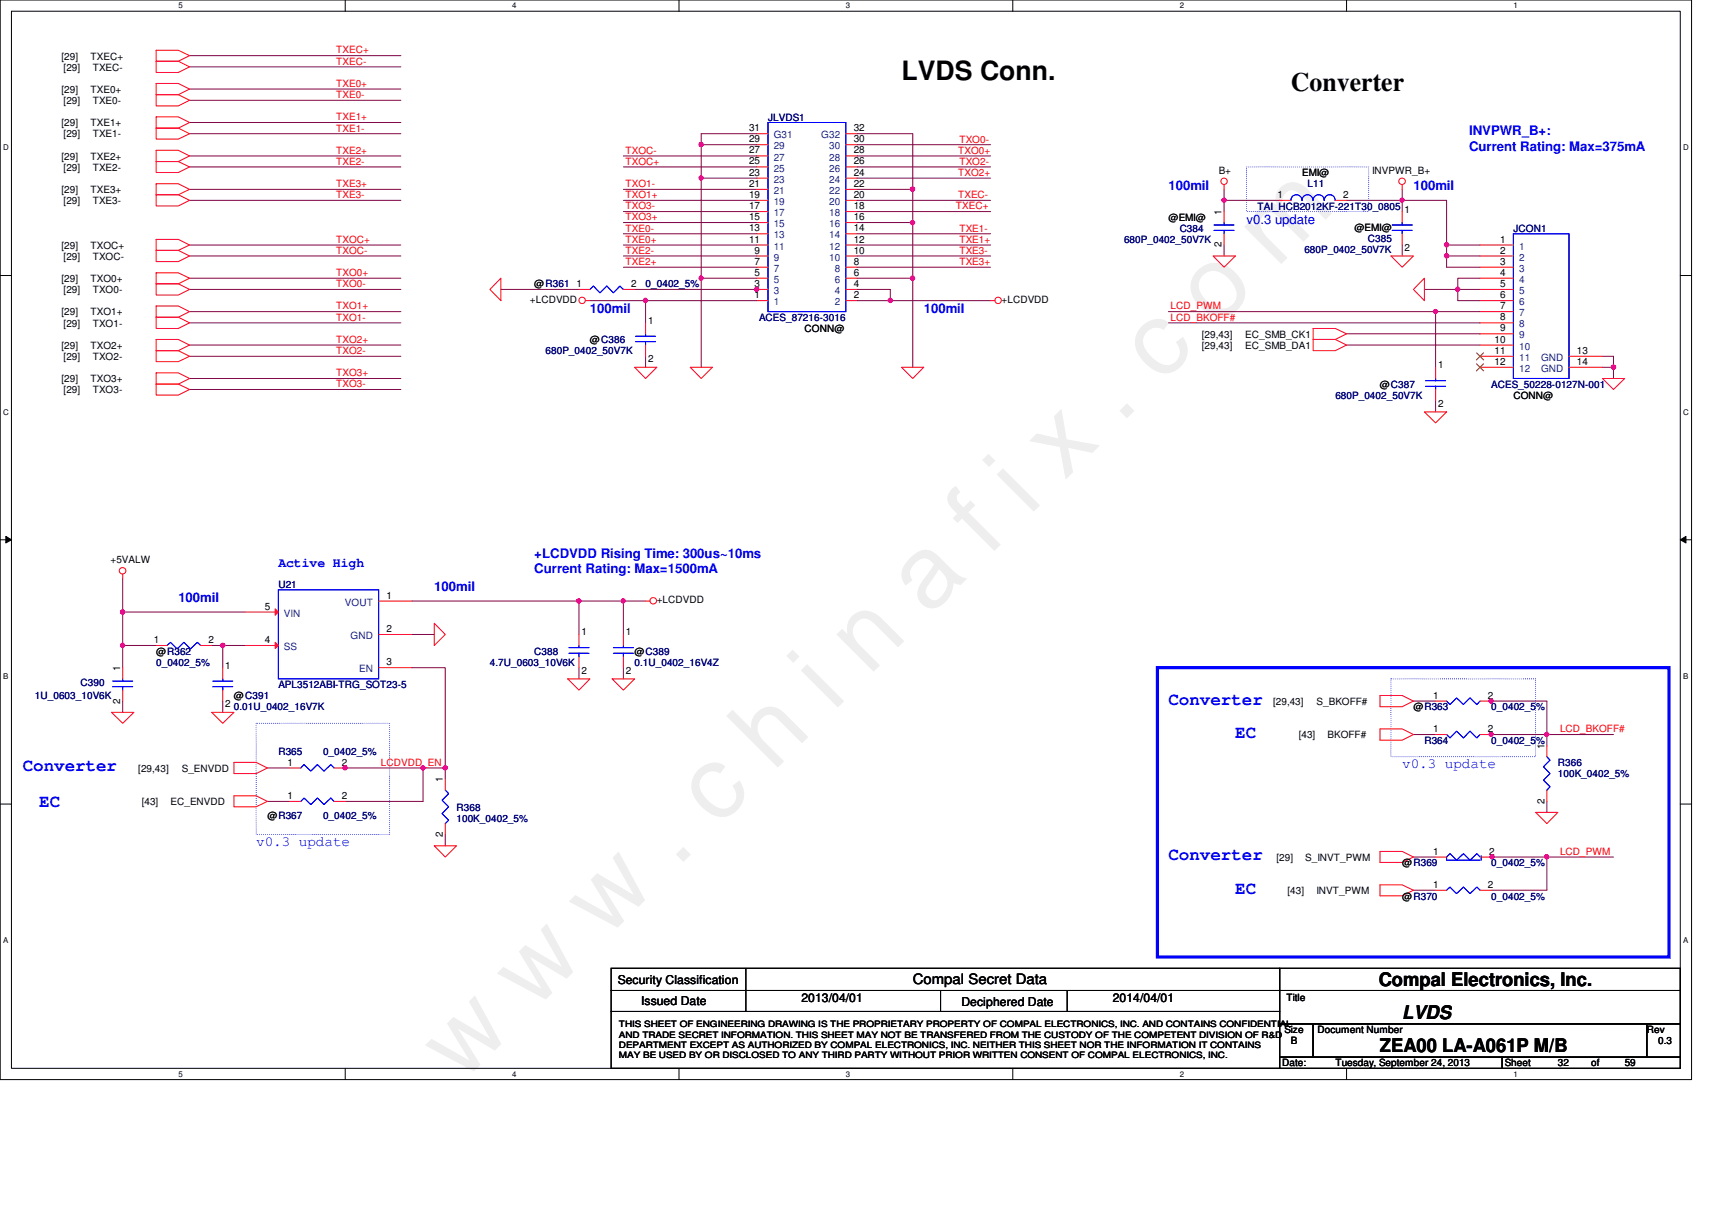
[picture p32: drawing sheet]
<svg xmlns="http://www.w3.org/2000/svg" width="297mm" height="210mm" viewBox="0 0 297 210" stroke-linecap="round" stroke-linejoin="round" font-family="sans-serif">
<defs><g id="words">
<text font-size="17.6" fill="#f0f" x="80.1" y="188" transform="rotate(-45 80.1 188)">w w w . c h i n a f i x . c o m</text>
<g font-size="4.6">
<text x="156.4" y="13.9">LVDS Conn.</text>
<text x="224" y="15.8">Converter</text>
</g>
<g font-size="3.3">
<text x="239.2" y="171">Compal Electronics, Inc.</text>
<text x="243.3" y="176.7">LVDS</text>
<text x="239.4" y="182.5">ZEA00 LA-A061P M/B</text>
</g>
<g font-size="3" fill="#00f">
<text x="202.7" y="122.3">Converter</text>
<text x="214.3" y="128">EC</text>
<text x="3.9" y="133.8">Converter</text>
<text x="6.8" y="140">EC</text>
<text x="202.7" y="149.3">Converter</text>
<text x="214.3" y="155.1">EC</text>
</g>
<g font-size="2.5" fill="#00f">
<text x="243.3" y="133.3">v0.3 update</text>
<text x="44.4" y="146.8">v0.3 update</text>
</g>
<text font-size="2.5" x="158.4" y="170.8">Compal Secret Data</text>
<g font-size="2.3" fill="#00f">
<text x="254.9" y="23.4">INVPWR_B+:</text>
<text x="254.9" y="26.1">Current Rating: Max=375mA</text>
<text x="202.7" y="33">100mil</text>
<text x="245.2" y="33">100mil</text>
<text x="216.3" y="38.8">v0.3 update</text>
<text x="102.4" y="54.3">100mil</text>
<text x="160.3" y="54.3">100mil</text>
<text x="48.3" y="98.4">Active High</text>
<text x="92.7" y="96.7">+LCDVDD Rising Time: 300us~10ms</text>
<text x="92.7" y="99.5">Current Rating: Max=1500mA</text>
<text x="30.9" y="104.4">100mil</text>
<text x="75.3" y="102.5">100mil</text>
</g>
<g font-size="2.1">
<text x="107.2" y="170.7">Security Classification</text>
<text x="139.1" y="173.8">2013/04/01</text>
<text x="193.1" y="173.8">2014/04/01</text>
<text x="111.2" y="174.3">Issued Date</text>
<text x="166.8" y="174.5">Deciphered Date</text>
</g>
<g font-size="1.7">
<text x="10.7" y="10.3">[29]</text>
<text x="15.7" y="10.3">TXEC+</text>
<text x="10.7" y="16.1">[29]</text>
<text x="11" y="12.2">[29]</text>
<text x="15.7" y="16.1">TXE0+</text>
<text x="16.1" y="12.2">TXEC-</text>
<text x="10.7" y="21.9">[29]</text>
<text x="11" y="23.8">[29]</text>
<text x="11" y="18">[29]</text>
<text x="15.7" y="21.9">TXE1+</text>
<text x="16.1" y="23.8">TXE1-</text>
<text x="16.1" y="18">TXE0-</text>
<text x="130" y="22.8">31</text>
<text x="148.1" y="22.8">32</text>
<text x="10.7" y="27.7">[29]</text>
<text x="11" y="29.6">[29]</text>
<text x="15.7" y="27.7">TXE2+</text>
<text x="16.1" y="29.6">TXE2-</text>
<text x="130" y="28.5">25</text>
<text x="130" y="26.6">27</text>
<text x="130" y="24.7">29</text>
<text x="148.1" y="28.5">26</text>
<text x="148.1" y="26.6">28</text>
<text x="148.1" y="24.7">30</text>
<text x="10.7" y="33.5">[29]</text>
<text x="11" y="35.4">[29]</text>
<text x="15.7" y="33.5">TXE3+</text>
<text x="16.1" y="35.4">TXE3-</text>
<text x="130" y="34.3">19</text>
<text x="130" y="32.4">21</text>
<text x="130" y="30.5">23</text>
<text x="148.1" y="34.3">20</text>
<text x="148.1" y="32.4">22</text>
<text x="148.1" y="30.5">24</text>
<text x="211.5" y="30.2">B+</text>
<text x="221.7" y="34.3">1</text>
<text x="225.9" y="30.6">EMI@</text>
<text x="233" y="34.3">2</text>
<text x="238.1" y="30.2">INVPWR_B+</text>
<text x="130" y="40.1">13</text>
<text x="130" y="38.2">15</text>
<text x="130" y="36.3">17</text>
<text x="148.1" y="40.1">14</text>
<text x="148.1" y="38.2">16</text>
<text x="148.1" y="36.3">18</text>
<text x="202.7" y="38.3">@EMI@</text>
<text x="212" y="37.3" transform="rotate(-90 212 37.3)">1</text>
<text x="235" y="40">@EMI@</text>
<text x="243.7" y="36.9">1</text>
<text x="10.7" y="43.1">[29]</text>
<text x="11" y="45">[29]</text>
<text x="15.7" y="43.1">TXOC+</text>
<text x="16.1" y="45">TXOC-</text>
<text x="130" y="42.1">11</text>
<text x="130.9" y="47.8">5</text>
<text x="130.9" y="45.9">7</text>
<text x="130.9" y="44">9</text>
<text x="148.1" y="47.8">6</text>
<text x="148.1" y="45.9">8</text>
<text x="148.1" y="44">10</text>
<text x="148.1" y="42.1">12</text>
<text x="212" y="42.9" transform="rotate(-90 212 42.9)">2</text>
<text x="243.7" y="43.5">2</text>
<text x="260.3" y="42.1">1</text>
<text x="260.3" y="44">2</text>
<text x="260.3" y="45.9">3</text>
<text x="260.3" y="47.8">4</text>
<text x="10.7" y="48.9">[29]</text>
<text x="11" y="50.8">[29]</text>
<text x="15.7" y="48.9">TXO0+</text>
<text x="16.1" y="50.8">TXO0-</text>
<text x="91.9" y="52.6">+LCDVDD</text>
<text x="92.7" y="49.9">@R361</text>
<text x="100" y="49.8">1</text>
<text x="109.5" y="49.8">2</text>
<text x="130.9" y="51.7">1</text>
<text x="130.9" y="49.8">3</text>
<text x="148.1" y="51.7">2</text>
<text x="148.1" y="49.8">4</text>
<text x="173.8" y="52.6">+LCDVDD</text>
<text x="260.3" y="49.8">5</text>
<text x="260.3" y="51.7">6</text>
<text x="260.3" y="53.6">7</text>
<text x="10.7" y="54.7">[29]</text>
<text x="11" y="56.6">[29]</text>
<text x="15.7" y="54.7">TXO1+</text>
<text x="16.1" y="56.6">TXO1-</text>
<text x="102.4" y="59.5">@C386</text>
<text x="112.4" y="56.2">1</text>
<text x="139.6" y="57.6">CONN@</text>
<text x="208.5" y="58.6">[29,43]</text>
<text x="216.1" y="58.6">EC_SMB_CK1</text>
<text x="259.3" y="59.4">10</text>
<text x="260.3" y="55.6">8</text>
<text x="260.3" y="57.5">9</text>
<text x="10.7" y="60.5">[29]</text>
<text x="11" y="62.4">[29]</text>
<text x="15.7" y="60.5">TXO2+</text>
<text x="16.1" y="62.4">TXO2-</text>
<text x="112.4" y="62.8">2</text>
<text x="208.5" y="60.5">[29,43]</text>
<text x="216.1" y="60.5">EC_SMB_DA1</text>
<text x="249.5" y="63.9">1</text>
<text x="259.3" y="61.4">11</text>
<text x="259.3" y="63.3">12</text>
<text x="273.6" y="61.4">13</text>
<text x="273.6" y="63.3">14</text>
<text x="10.7" y="66.3">[29]</text>
<text x="11" y="68.2">[29]</text>
<text x="15.7" y="66.3">TXO3+</text>
<text x="16.1" y="68.2">TXO3-</text>
<text x="239.4" y="67.3">@C387</text>
<text x="249.5" y="70.5">2</text>
<text x="262.6" y="69.2">CONN@</text>
<text x="19.2" y="97.7">+5VALW</text>
<text x="46" y="105.7">5</text>
<text x="67.1" y="103.8">1</text>
<text x="114" y="104.7">+LCDVDD</text>
<text x="26.7" y="111.5">1</text>
<text x="27.1" y="113.6">@R362</text>
<text x="36.1" y="111.5">2</text>
<text x="46" y="111.5">4</text>
<text x="67.1" y="109.6">2</text>
<text x="100.9" y="110.2">1</text>
<text x="108.6" y="110.2">1</text>
<text x="110.1" y="113.6">@C389</text>
<text x="20.9" y="116.4" transform="rotate(-90 20.9 116.4)">1</text>
<text x="39.1" y="116">1</text>
<text x="67.1" y="115.4">3</text>
<text x="100.9" y="116.9">2</text>
<text x="108.6" y="116.9">2</text>
<text x="20.9" y="122" transform="rotate(-90 20.9 122)">2</text>
<text x="39.1" y="122.7">2</text>
<text x="40.6" y="121.3">@C391</text>
<text x="220.9" y="122.3">[29,43]</text>
<text x="228.4" y="122.3">S_BKOFF#</text>
<text x="245.2" y="123.2">@R363</text>
<text x="248.7" y="121.2">1</text>
<text x="258.1" y="121.2">2</text>
<text x="225.3" y="128.1">[43]</text>
<text x="230.3" y="128.1">BKOFF#</text>
<text x="248.7" y="127">1</text>
<text x="258.1" y="127">2</text>
<text x="268" y="129.9" transform="rotate(-90 268 129.9)">1</text>
<text x="24" y="133.9">[29,43]</text>
<text x="31.5" y="133.9">S_ENVDD</text>
<text x="49.9" y="132.8">1</text>
<text x="59.3" y="132.8">2</text>
<text x="76.8" y="135.7" transform="rotate(-90 76.8 135.7)">1</text>
<text x="24.6" y="139.7">[43]</text>
<text x="29.6" y="139.7">EC_ENVDD</text>
<text x="46.4" y="142.2">@R367</text>
<text x="49.9" y="138.6">1</text>
<text x="59.3" y="138.6">2</text>
<text x="268" y="139.4" transform="rotate(-90 268 139.4)">2</text>
<text x="76.8" y="145.2" transform="rotate(-90 76.8 145.2)">2</text>
<text x="221.5" y="149.3">[29]</text>
<text x="226.5" y="149.3">S_INVT_PWM</text>
<text x="248.7" y="148.3">1</text>
<text x="258.4" y="148.3">2</text>
<text x="223.4" y="155.1">[43]</text>
<text x="228.4" y="155.1">INVT_PWM</text>
<text x="243.3" y="150.3">@R369</text>
<text x="248.7" y="154">1</text>
<text x="258.1" y="154">2</text>
<text x="243.3" y="156">@R370</text>
<text x="223.2" y="173.6">Title</text>
<text x="222.8" y="179.2">Size</text>
<text x="228.6" y="179.2">Document Number</text>
<text x="285.7" y="179.2">Rev</text>
<text x="222.5" y="185">Date:</text>
<text x="224" y="181.1">B</text>
<text x="231.7" y="185">Tuesday, September 24, 2013</text>
<text x="261.1" y="185">Sheet</text>
<text x="270.3" y="185">32</text>
<text x="276.1" y="185">of</text>
<text x="281.9" y="185">59</text>
<text x="287.7" y="181.1">0.3</text>
</g>
<g font-size="1.7" fill="#f00">
<text x="58.3" y="11.2">TXEC-</text>
<text x="58.3" y="9.3">TXEC+</text>
<text x="58.3" y="15.1">TXE0+</text>
<text x="58.3" y="17">TXE0-</text>
<text x="58.3" y="20.9">TXE1+</text>
<text x="58.3" y="22.8">TXE1-</text>
<text x="58.3" y="28.6">TXE2-</text>
<text x="58.3" y="26.7">TXE2+</text>
<text x="108.5" y="26.7">TXOC-</text>
<text x="108.5" y="28.6">TXOC+</text>
<text x="166.2" y="26.7">TXO0+</text>
<text x="166.5" y="24.7">TXO0-</text>
<text x="166.5" y="28.6">TXO2-</text>
<text x="58.3" y="34.4">TXE3-</text>
<text x="58.3" y="32.5">TXE3+</text>
<text x="108.5" y="34.4">TXO1+</text>
<text x="108.5" y="32.5">TXO1-</text>
<text x="166.2" y="30.5">TXO2+</text>
<text x="166.2" y="34.4">TXEC-</text>
<text x="108.5" y="40.2">TXE0-</text>
<text x="108.5" y="38.2">TXO3+</text>
<text x="108.5" y="36.3">TXO3-</text>
<text x="165.9" y="36.3">TXEC+</text>
<text x="166.5" y="40.2">TXE1-</text>
<text x="58.3" y="47.9">TXO0+</text>
<text x="58.3" y="44">TXOC-</text>
<text x="58.3" y="42.1">TXOC+</text>
<text x="108.5" y="44">TXE2-</text>
<text x="108.5" y="46">TXE2+</text>
<text x="108.5" y="42.1">TXE0+</text>
<text x="166.5" y="44">TXE3-</text>
<text x="166.5" y="46">TXE3+</text>
<text x="166.5" y="42.1">TXE1+</text>
<text x="58.3" y="53.7">TXO1+</text>
<text x="58.3" y="49.8">TXO0-</text>
<text x="203.1" y="53.7">LCD_PWM</text>
<text x="58.3" y="55.6">TXO1-</text>
<text x="58.3" y="59.5">TXO2+</text>
<text x="203.1" y="55.6">LCD_BKOFF#</text>
<text x="58.3" y="61.4">TXO2-</text>
<text x="58.3" y="65.3">TXO3+</text>
<text x="58.3" y="67.2">TXO3-</text>
<text x="270.7" y="127">LCD_BKOFF#</text>
<text x="66.1" y="132.8">LCDVDD_EN</text>
<text x="270.7" y="148.3">LCD_PWM</text>
</g>
<g font-size="1.7" fill="#000080">
<text x="133.3" y="20.9">JLVDS1</text>
<text x="226.9" y="32.5">L11</text>
<text x="204.7" y="40.2">C384</text>
<text x="218.2" y="36.4">TAI_HCB2012KF-221T30_0805</text>
<text x="237.3" y="42">C385</text>
<text x="262.6" y="40.2">JCON1</text>
<text x="195" y="42.2">680P_0402_50V7K</text>
<text x="226.3" y="43.9">680P_0402_50V7K</text>
<text x="112" y="49.9">0_0402_5%</text>
<text x="131.7" y="55.7">ACES_87216-3016</text>
<text x="94.7" y="61.5">680P_0402_50V7K</text>
<text x="231.7" y="69.2">680P_0402_50V7K</text>
<text x="258.7" y="67.3">ACES_50228-0127N-001</text>
<text x="48.3" y="102">U21</text>
<text x="92.7" y="113.6">C388</text>
<text x="14" y="119">C390</text>
<text x="27.1" y="115.5">0_0402_5%</text>
<text x="48.3" y="119.4">APL3512ABI-TRG_SOT23-5</text>
<text x="85" y="115.5">4.7U_0603_10V6K</text>
<text x="110.1" y="115.5">0.1U_0402_16V4Z</text>
<text x="6" y="121.3">1U_0603_10V6K</text>
<text x="40.6" y="123.2">0.01U_0402_16V7K</text>
<text x="258.7" y="123.2">0_0402_5%</text>
<text x="48.3" y="131">R365</text>
<text x="56" y="131">0_0402_5%</text>
<text x="247.1" y="129">R364</text>
<text x="258.7" y="129">0_0402_5%</text>
<text x="270.3" y="132.9">R366</text>
<text x="270.3" y="134.8">100K_0402_5%</text>
<text x="56" y="142.2">0_0402_5%</text>
<text x="79.2" y="140.6">R368</text>
<text x="79.2" y="142.5">100K_0402_5%</text>
<text x="258.7" y="150.3">0_0402_5%</text>
<text x="258.7" y="156">0_0402_5%</text>
</g>
<g font-size="1.7" fill="#004080">
<text x="134.2" y="24">G31</text>
<text x="134.2" y="29.8">25</text>
<text x="134.2" y="27.9">27</text>
<text x="134.2" y="25.9">29</text>
<text x="142.5" y="24">G32</text>
<text x="143.8" y="29.8">26</text>
<text x="143.8" y="27.9">28</text>
<text x="143.8" y="25.9">30</text>
<text x="134.2" y="35.6">19</text>
<text x="134.2" y="33.7">21</text>
<text x="134.2" y="31.7">23</text>
<text x="143.8" y="35.6">20</text>
<text x="143.8" y="33.7">22</text>
<text x="143.8" y="31.7">24</text>
<text x="134.2" y="41.4">13</text>
<text x="134.2" y="39.4">15</text>
<text x="134.2" y="37.5">17</text>
<text x="143.8" y="41.4">14</text>
<text x="143.8" y="39.4">16</text>
<text x="143.8" y="37.5">18</text>
<text x="134.2" y="47.2">7</text>
<text x="134.2" y="45.2">9</text>
<text x="134.2" y="43.3">11</text>
<text x="143.8" y="45.2">10</text>
<text x="143.8" y="43.3">12</text>
<text x="144.8" y="47.2">8</text>
<text x="263.6" y="43.3">1</text>
<text x="263.6" y="45.2">2</text>
<text x="263.6" y="47.2">3</text>
<text x="134.2" y="53">1</text>
<text x="134.2" y="51">3</text>
<text x="134.2" y="49.1">5</text>
<text x="144.8" y="53">2</text>
<text x="144.8" y="51">4</text>
<text x="144.8" y="49.1">6</text>
<text x="263.6" y="49.1">4</text>
<text x="263.6" y="51">5</text>
<text x="263.6" y="53">6</text>
<text x="263.6" y="54.9">7</text>
<text x="263.6" y="56.8">8</text>
<text x="263.6" y="58.7">9</text>
<text x="263.6" y="60.7">10</text>
<text x="263.6" y="62.6">11</text>
<text x="263.6" y="64.5">12</text>
<text x="267.4" y="62.6">GND</text>
<text x="267.4" y="64.5">GND</text>
<text x="49.3" y="107">VIN</text>
<text x="59.9" y="105.1">VOUT</text>
<text x="49.3" y="112.8">SS</text>
<text x="60.8" y="110.9">GND</text>
<text x="62.3" y="116.6">EN</text>
</g>
<g font-size="1.5">
<text x="107.4" y="178.2">THIS SHEET OF ENGINEERING DRAWING IS THE PROPRIETARY PROPERTY OF COMPAL ELECTRONICS, INC. AND CONTAINS CONFIDENTIAL</text>
<text x="107.4" y="180">AND TRADE SECRET INFORMATION. THIS SHEET MAY NOT BE TRANSFERED FROM THE CUSTODY OF THE COMPETENT DIVISION OF R&amp;D</text>
<text x="107.4" y="181.8">DEPARTMENT EXCEPT AS AUTHORIZED BY COMPAL ELECTRONICS, INC. NEITHER THIS SHEET NOR THE INFORMATION IT CONTAINS</text>
<text x="107.4" y="183.6">MAY BE USED BY OR DISCLOSED TO ANY THIRD PARTY WITHOUT PRIOR WRITTEN CONSENT OF COMPAL ELECTRONICS, INC.</text>
</g>
<g font-size="1.4">
<text x="30.9" y="1.4">5</text>
<text x="88.9" y="1.4">4</text>
<text x="146.8" y="1.4">3</text>
<text x="204.7" y="1.4">2</text>
<text x="262.6" y="1.4">1</text>
<text x=".5" y="26.1">D</text>
<text x="292.1" y="26.1">D</text>
<text x=".5" y="71.9">C</text>
<text x="292.1" y="71.9">C</text>
<text x=".5" y="117.8">B</text>
<text x="292.1" y="117.8">B</text>
<text x=".5" y="163.6">A</text>
<text x="292.1" y="163.6">A</text>
<text x="30.9" y="186.8">5</text>
<text x="88.9" y="186.8">4</text>
<text x="146.8" y="186.8">3</text>
<text x="204.7" y="186.8">2</text>
<text x="262.6" y="186.8">1</text>
</g>
</g></defs>
<path d="M2 1.9h289.5v183.4h-289.5zM293.5 187.3v-187.3h-293.5v187.3h293.5" fill="none" stroke="#000" stroke-width=".17"/>
<g fill="#fff">
<path d="M30.9 .2h.8v1.5h-.8z"/>
<path d="M30.9 185.5h.8v1.6h-.8z"/>
</g>
<path d="M59.9 0v1.9M59.9 185.3v2" fill="none" stroke="#000" stroke-width=".17"/>
<path d="M88.9 .2h.7v1.5h-.7z" fill="#fff"/>
<path d="M117.8 0v1.9" fill="none" stroke="#000" stroke-width=".17"/>
<path d="M146.8 .2h.7v1.5h-.7z" fill="#fff"/>
<path d="M175.7 0v1.9" fill="none" stroke="#000" stroke-width=".17"/>
<path d="M204.7 .2h.7v1.5h-.7z" fill="#fff"/>
<path d="M233.6 0v1.9" fill="none" stroke="#000" stroke-width=".17"/>
<g fill="#fff">
<path d="M262.6 .2h.7v1.5h-.7z"/>
<path d="M262.6 185.5h.7v1.6h-.7z"/>
<path d="M.5 24.8h1v1.6h-1z"/>
<path d="M292 24.8h1v1.6h-1z"/>
<path d="M.5 70.7h1v1.5h-1z"/>
<path d="M292 70.7h1v1.5h-1z"/>
</g>
<path d="M0 47.8h2M291.5 47.8h2" fill="none" stroke="#000" stroke-width=".17"/>
<g fill="#fff">
<path d="M.5 116.5h.9v1.6h-.9z"/>
<path d="M292 116.5h.9v1.6h-.9z"/>
</g>
<path d="M0 93.6h2M1 93l1 .6-1 .6zM291.5 93.6l1-.6v1.2zM291.5 93.6h2" fill="none" stroke="#000" stroke-width=".17"/>
<path d="M1 93l1 .6-1 .6zM291.5 93.6l1-.6v1.2z" fill="#000"/>
<g fill="#fff">
<path d="M.5 162.4h.9v1.5h-.9z"/>
<path d="M292 162.4h.9v1.5h-.9z"/>
</g>
<path d="M0 139.5h2M291.5 139.5h2" fill="none" stroke="#000" stroke-width=".17"/>
<path d="M200.8 115.8h88.8v50.2h-88.8z" fill="none" stroke="#00f" stroke-width=".55"/>
<path d="M216.3 29h21.2v7.7h-21.2zM241.3 117.8h25.1v13.5h-25.1zM44.4 125.5h23.2v19.3h-23.2z" fill="none" stroke="#00f" stroke-width=".17" stroke-dasharray="0 .3"/>
<path d="M268.4 127.4h11.5M268.4 148.7h11.5" fill="none" stroke="#800040" stroke-width=".17"/>
<circle cx="268.4" cy="127.4" r=".37" fill="#f0f"/>
<circle cx="268.4" cy="127.4" r=".37" fill="none" stroke="#f0f" stroke-width=".17"/>
<path d="M233.6 34.8h9.7M243.3 32.9v1.9M243.3 34.8v1.9M243.3 42.5v1.9M268.4 139v1.9M268.4 127.4v2" fill="none" stroke="#800040" stroke-width=".17"/>
<circle cx="243.3" cy="34.7" r=".37" fill="#f0f"/>
<circle cx="243.3" cy="34.7" r=".37" fill="none" stroke="#f0f" stroke-width=".17"/>
<path d="M256.8 42.5h-5.8v1.9" fill="none" stroke="#800040" stroke-width=".17"/>
<circle cx="251" cy="42.5" r=".38" fill="#f0f"/>
<circle cx="251" cy="42.5" r=".38" fill="none" stroke="#f0f" stroke-width=".17"/>
<path d="M251 44.4h5.8M251 46.4h5.8M245.2 121.6h3.9M258.7 121.6h9.7" fill="none" stroke="#800040" stroke-width=".17"/>
<circle cx="258.7" cy="121.6" r=".37" fill="#f0f"/>
<circle cx="258.7" cy="121.6" r=".37" fill="none" stroke="#f0f" stroke-width=".17"/>
<path d="M245.2 127.4h3.9M258.7 127.4h9.7" fill="none" stroke="#800040" stroke-width=".17"/>
<circle cx="258.7" cy="127.4" r=".37" fill="#f0f"/>
<circle cx="258.7" cy="127.4" r=".37" fill="none" stroke="#f0f" stroke-width=".17"/>
<path d="M268.4 121.6v5.8M245.2 154.4h3.9M245.2 148.7h3.9M258.9 148.7h9.5" fill="none" stroke="#800040" stroke-width=".17"/>
<circle cx="258.9" cy="148.6" r=".38" fill="#f0f"/>
<circle cx="258.9" cy="148.6" r=".38" fill="none" stroke="#f0f" stroke-width=".17"/>
<path d="M268.4 148.7v5.7h-9.7" fill="none" stroke="#800040" stroke-width=".17"/>
<circle cx="268.4" cy="148.6" r=".38" fill="#f0f"/>
<circle cx="268.4" cy="148.6" r=".38" fill="none" stroke="#f0f" stroke-width=".17"/>
<path d="M46.4 139h3.8M46.4 133.2h3.8M59.9 139h13.5M59.9 133.2h13.5" fill="none" stroke="#800040" stroke-width=".17"/>
<circle cx="59.9" cy="133.2" r=".37" fill="#f0f"/>
<circle cx="59.9" cy="133.2" r=".37" fill="none" stroke="#f0f" stroke-width=".17"/>
<g fill="none" stroke="#800040" stroke-width=".17">
<path d="M32.9 15.5h36.6M32.9 17.4h36.6M32.9 34.8h36.6M32.9 32.9h36.6M32.9 29h36.6M32.9 21.3h36.6M32.9 23.2h36.6M32.9 27.1h36.6M131.3 23.2h-9.6v1.9M158.4 23.2v9.7M32.9 56h36.6M32.9 59.9h36.6"/>
<path d="M32.9 54.1h36.6M32.9 50.2h36.6M32.9 48.3h36.6M32.9 44.4h36.6M32.9 42.5h36.6M32.9 61.8h36.6M32.9 67.6h36.6M32.9 65.7h36.6M279.9 61.8v1.9h-1.9"/>
</g>
<circle cx="280" cy="63.7" r=".37" fill="#f0f"/>
<circle cx="280" cy="63.7" r=".37" fill="none" stroke="#f0f" stroke-width=".17"/>
<path d="M278 61.8h1.9M36.7 112h1.9M42.5 106.2h-21.2v5.8h5.8M258.7 148.7h.2" fill="none" stroke="#800040" stroke-width=".17"/>
<circle cx="21.3" cy="106.2" r=".38" fill="#f0f"/>
<circle cx="21.3" cy="106.2" r=".38" fill="none" stroke="#f0f" stroke-width=".17"/>
<path d="M21.3 100.4v5.8M42.5 112h-3.9v3.8M38.6 121.6v2" fill="none" stroke="#800040" stroke-width=".17"/>
<circle cx="38.7" cy="111.9" r=".37" fill="#f0f"/>
<circle cx="38.7" cy="111.9" r=".37" fill="none" stroke="#f0f" stroke-width=".17"/>
<path d="M21.3 112v3.8M21.3 121.6v2" fill="none" stroke="#800040" stroke-width=".17"/>
<circle cx="21.3" cy="111.9" r=".37" fill="#f0f"/>
<circle cx="21.3" cy="111.9" r=".37" fill="none" stroke="#f0f" stroke-width=".17"/>
<path d="M32.9 11.6h36.6M32.9 9.7h36.6M251 44.4v2M279.9 63.7v2M71.5 104.3h29" fill="none" stroke="#800040" stroke-width=".17"/>
<circle cx="251" cy="44.4" r=".37" fill="#f0f"/>
<circle cx="251" cy="44.4" r=".37" fill="none" stroke="#f0f" stroke-width=".17"/>
<path d="M148.7 23.2h9.7M243.3 34.8h7.7v7.7M202.7 54.1h46.4v9.6M249.1 54.1h7.7" fill="none" stroke="#800040" stroke-width=".17"/>
<circle cx="249.1" cy="54" r=".37" fill="#f0f"/>
<circle cx="249.1" cy="54" r=".37" fill="none" stroke="#f0f" stroke-width=".17"/>
<path d="M202.7 56h54.1M256.8 48.3h-3.9v1.9M249.1 69.5v2" fill="none" stroke="#800040" stroke-width=".17"/>
<circle cx="252.9" cy="50.2" r=".37" fill="#f0f"/>
<circle cx="252.9" cy="50.2" r=".37" fill="none" stroke="#f0f" stroke-width=".17"/>
<path d="M233.6 57.9h23.2M233.6 59.9h23.2M247.1 50.2h5.8M256.8 50.2h-3.9v2h3.9" fill="none" stroke="#800040" stroke-width=".17"/>
<g fill="none" stroke="#f00" stroke-width=".17">
<path d="M27.1 14.5h3.8l2 1-2 .9h-3.8zM27.1 16.4h3.8l2 1-2 1h-3.8zM27.1 8.7h3.8l2 1-2 .9h-3.8zM27.1 10.6h3.8l2 1-2 1h-3.8zM27.1 22.2h3.8l2 1-2 .9h-3.8zM27.1 28h3.8l2 1-2 .9h-3.8zM27.1 20.3h3.8l2 1-2 .9h-3.8zM27.1 26.1h3.8l2 1-2 .9h-3.8zM27.1 33.8h3.8l2 1-2 .9h-3.8zM27.1 31.9h3.8l2 1-2 .9h-3.8zM243.3 32v.9M27.1 47.3h3.8l2 1-2 .9h-3.8z"/>
<path d="M27.1 53.1h3.8l2 1-2 .9h-3.8zM27.1 49.2h3.8l2 1-2 1h-3.8zM27.1 55h3.8l2 1-2 1h-3.8zM27.1 41.5h3.8l2 1-2 .9h-3.8zM27.1 43.4h3.8l2 1-2 1h-3.8zM27.1 58.9h3.8l2 1-2 .9h-3.8zM241.3 44.4h3.9l-1.9 2zM247.1 48.3v3.9l-1.9-2zM27.1 60.8h3.8l2 1-2 .9h-3.8zM27.1 66.6h3.8l2 1-2 .9h-3.8zM27.1 64.7h3.8l2 1-2 .9h-3.8zM247.1 71.5h3.9l-1.9 1.9z"/>
<path d="M278 65.7h3.9l-2 1.9zM21.3 99.6v.8M19.3 123.6h3.9l-1.9 1.9zM36.7 123.6h3.9l-2 1.9zM40.6 138h3.8l2 1-2 1h-3.8zM40.6 132.2h3.8l2 1-2 1h-3.8zM239.4 120.7h3.9l1.9 .9-1.9 1h-3.9zM239.4 126.4h3.9l1.9 1-1.9 1h-3.9zM239.4 147.7h3.9l1.9 1-1.9 .9h-3.9zM239.4 153.5h3.9l1.9 .9-1.9 1h-3.9zM266.4 140.9h3.9l-1.9 2z"/>
<circle cx="243.3" cy="31.5" r=".56"/>
<circle cx="21.3" cy="99" r=".56"/>
</g>
<path d="M106 168h116v3.8h-116zM106 171.8h116v3.7h-116zM106 175.5h116v9.8h-116zM222 168h69.5v3.8h-69.5zM222 171.8h69.5v5.8h-69.5zM227.8 177.6h57.9v5.8h-57.9zM285.7 177.6h5.8v5.8h-5.8zM222 183.4h38.6v1.9h-38.6zM260.6 183.4h30.9v1.9h-30.9z" fill="none" stroke="#000" stroke-width=".17"/>
<path d="M48.3 102.3h17.4v15.5h-17.4z" fill="none" stroke="#00f" stroke-width=".17"/>
<path d="M47.7 105.6l.6 .6-.6 .5z" fill="#f00"/>
<path d="M42.5 106.2h5.8M47.7 105.6l.6 .6-.6 .5z" fill="none" stroke="#f00" stroke-width=".17"/>
<path d="M47.7 111.4l.6 .6-.6 .5z" fill="#f00"/>
<g fill="none" stroke="#f00" stroke-width=".17">
<path d="M131.3 23.2h2M146.8 23.2h1.9M243.3 36.7v1.9M243.3 40.6v1.9M256.8 42.5h5.8M256.8 44.4h5.8M256.8 46.4h5.8M256.8 48.3h5.8M256.8 50.2h5.8M256.8 52.2h5.8M256.8 54.1h5.8M256.8 56h5.8"/>
<path d="M256.8 57.9h5.8M256.8 59.9h5.8M249.1 63.7v2M249.1 67.6v1.9M256.8 61.8h5.8M256.8 63.7h5.8M272.2 61.8h5.8M272.2 63.7h5.8M21.3 115.8v2M21.3 119.7v1.9M27.1 112h1.9M34.8 112h1.9"/>
<path d="M38.6 115.8v2M38.6 119.7v1.9M42.5 112h5.8M47.7 111.4l.6 .6-.6 .5zM65.7 104.3h5.8M65.7 115.8h5.8M65.7 110.1h5.8M50.2 133.2h2M50.2 139h2M58 133.2h1.9M58 139h1.9M249.1 121.6h1.9"/>
<path d="M249.1 127.4h1.9M256.8 121.6h1.9M256.8 127.4h1.9M268.4 129.4v1.9M268.4 137.1v1.9M249.1 148.7h1.9M249.1 154.4h1.9M256.8 154.4h1.9M257 148.7h1.9"/>
</g>
<g fill="none" stroke="#00f" stroke-width=".17">
<path d="M133.3 21.3h13.5v32.8h-13.5zM241.6 40h3.4M241.6 39h3.4M243.3 38.6v.4M243.3 40v.6M262.6 40.6h9.6v25.1h-9.6zM247.3 67h3.5M247.3 66h3.5M249.1 65.7v.3M249.1 67v.6M19.6 119.1h3.4M19.6 118.2h3.4"/>
<path d="M21.3 117.8v.4M21.3 119.1v.6M29 112l.6-.6 1.1 1.2 1.2-1.2 1.2 1.2 1.1-1.2 .6 .6M36.9 119.1h3.5M36.9 118.2h3.5M38.6 117.8v.4M38.6 119.1v.6M52.2 133.2l.5-.6 1.2 1.2 1.2-1.2 1.1 1.2 1.2-1.2 .6 .6M52.2 139l.5-.6 1.2 1.2 1.2-1.2 1.1 1.2 1.2-1.2 .6 .6M251 121.6l.6 .6 1.1-1.1 1.2 1.1 1.2-1.1 1.1 1.1 .6-.6M251 127.4l.6 .6 1.1-1.2 1.2 1.2 1.2-1.2 1.1 1.2 .6-.6M268.4 131.3l.5 .6-1.1 1.1 1.1 1.2-1.1 1.1 1.1 1.2-.5 .6"/>
<path d="M251 154.4l.6-.5 1.1 1.1 1.2-1.1 1.2 1.1 1.1-1.1 .6 .5M256.8 148.7l-.6-.6-1.1 1.1-1.2-1.1-1.2 1.1-1.1-1.1-.6 .6v.5h5.8M257 148.5v.7"/>
</g>
<path d="M256.2 61.2l1.2 1.2M256.2 63.1l1.2 1.2M257.4 61.2l-1.2 1.2M257.4 63.1l-1.2 1.2" fill="none" stroke="#804000" stroke-width=".17"/>
<circle cx="268.4" cy="127.4" r=".37" fill="#f0f"/>
<circle cx="268.4" cy="127.4" r=".37" fill="none" stroke="#f0f" stroke-width=".17"/>
<circle cx="243.3" cy="34.7" r=".37" fill="#f0f"/>
<circle cx="243.3" cy="34.7" r=".37" fill="none" stroke="#f0f" stroke-width=".17"/>
<circle cx="251" cy="42.5" r=".38" fill="#f0f"/>
<circle cx="251" cy="42.5" r=".38" fill="none" stroke="#f0f" stroke-width=".17"/>
<circle cx="258.7" cy="121.6" r=".37" fill="#f0f"/>
<circle cx="258.7" cy="121.6" r=".37" fill="none" stroke="#f0f" stroke-width=".17"/>
<circle cx="258.7" cy="127.4" r=".37" fill="#f0f"/>
<circle cx="258.7" cy="127.4" r=".37" fill="none" stroke="#f0f" stroke-width=".17"/>
<circle cx="258.9" cy="148.6" r=".38" fill="#f0f"/>
<circle cx="258.9" cy="148.6" r=".38" fill="none" stroke="#f0f" stroke-width=".17"/>
<circle cx="268.4" cy="148.6" r=".38" fill="#f0f"/>
<circle cx="268.4" cy="148.6" r=".38" fill="none" stroke="#f0f" stroke-width=".17"/>
<circle cx="59.9" cy="133.2" r=".37" fill="#f0f"/>
<circle cx="59.9" cy="133.2" r=".37" fill="none" stroke="#f0f" stroke-width=".17"/>
<circle cx="280" cy="63.7" r=".37" fill="#f0f"/>
<circle cx="280" cy="63.7" r=".37" fill="none" stroke="#f0f" stroke-width=".17"/>
<circle cx="21.3" cy="106.2" r=".38" fill="#f0f"/>
<circle cx="21.3" cy="106.2" r=".38" fill="none" stroke="#f0f" stroke-width=".17"/>
<circle cx="38.7" cy="111.9" r=".37" fill="#f0f"/>
<circle cx="38.7" cy="111.9" r=".37" fill="none" stroke="#f0f" stroke-width=".17"/>
<circle cx="21.3" cy="111.9" r=".37" fill="#f0f"/>
<circle cx="21.3" cy="111.9" r=".37" fill="none" stroke="#f0f" stroke-width=".17"/>
<circle cx="251" cy="44.4" r=".37" fill="#f0f"/>
<circle cx="251" cy="44.4" r=".37" fill="none" stroke="#f0f" stroke-width=".17"/>
<circle cx="249.1" cy="54" r=".37" fill="#f0f"/>
<circle cx="249.1" cy="54" r=".37" fill="none" stroke="#f0f" stroke-width=".17"/>
<circle cx="252.9" cy="50.2" r=".37" fill="#f0f"/>
<circle cx="252.9" cy="50.2" r=".37" fill="none" stroke="#f0f" stroke-width=".17"/>
<use href="#words"/>
</svg>
